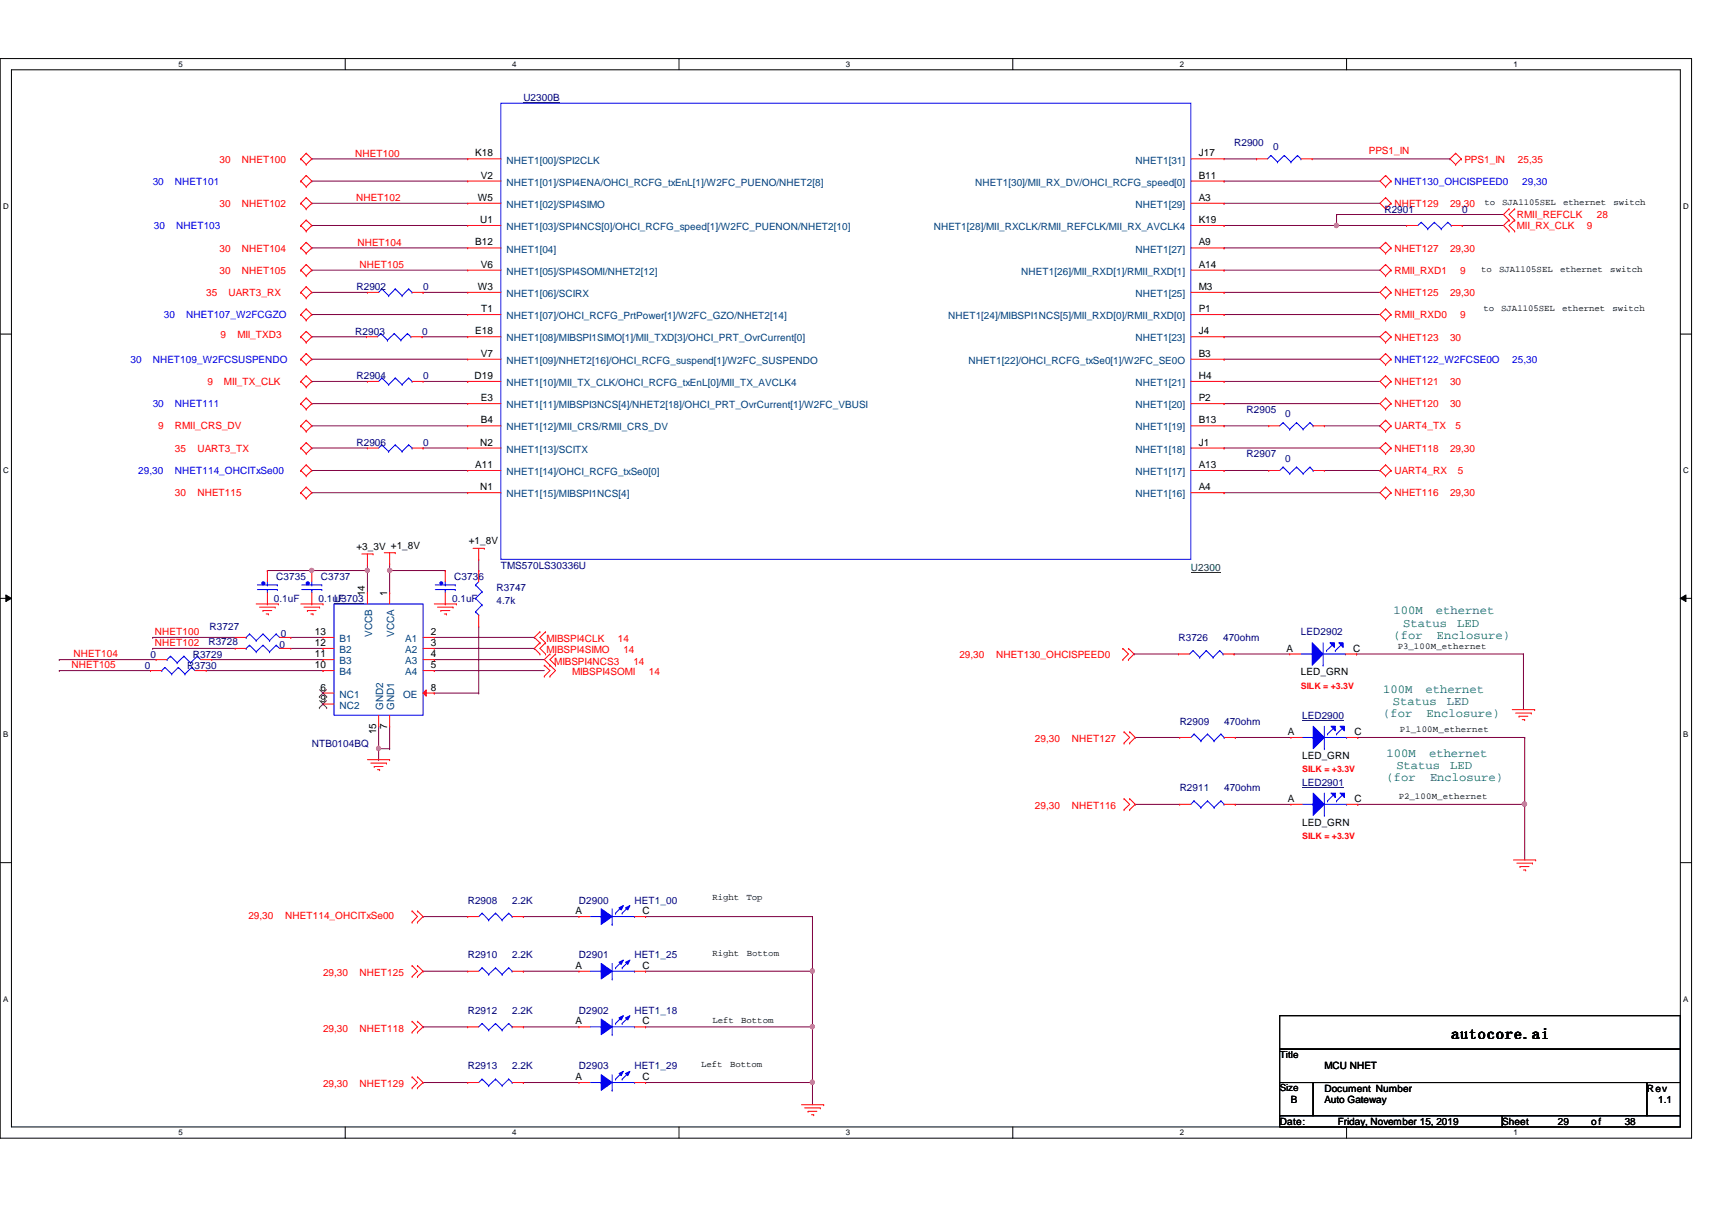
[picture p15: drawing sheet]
<svg xmlns="http://www.w3.org/2000/svg" width="297mm" height="210mm" viewBox="0 0 297 210" stroke-linecap="round" stroke-linejoin="round" font-family="sans-serif">
<defs><g id="words">
<text font-size="2.7" x="251.9" y="180.2">autocore.ai</text>
<g font-size="2.1" fill="#008040">
<text x="241.8" y="106.6">100M</text>
<text x="249.1" y="106.6">ethernet</text>
<text x="241.8" y="110.8">(for</text>
<text x="243.5" y="108.7">Status</text>
<text x="249.3" y="110.8">Enclosure)</text>
<text x="252.8" y="108.7">LED</text>
<text x="240" y="120.1">100M</text>
<text x="240" y="124.4">(for</text>
<text x="241.7" y="122.3">Status</text>
<text x="247.4" y="120.1">ethernet</text>
<text x="247.5" y="124.4">Enclosure)</text>
<text x="251" y="122.3">LED</text>
<text x="240.6" y="131.3">100M</text>
<text x="247.9" y="131.3">ethernet</text>
<text x="240.6" y="135.6">(for</text>
<text x="242.3" y="133.4">Status</text>
<text x="248.1" y="135.6">Enclosure)</text>
<text x="251.6" y="133.4">LED</text>
</g>
<g font-size="1.7" fill="#000080">
<text x="90.8" y="17.6">U2300B</text>
<text x="214.1" y="25.3">R2900</text>
<text x="220.9" y="26.1">0</text>
<text x="240.2" y="36.9">R2901</text>
<text x="253.7" y="36.9">0</text>
<text x="61.8" y="50.4">R2902</text>
<text x="73.4" y="50.4">0</text>
<text x="61.6" y="58.1">R2903</text>
<text x="73.2" y="58.1">0</text>
<text x="61.8" y="65.8">R2904</text>
<text x="73.4" y="65.8">0</text>
<text x="216.3" y="71.6">R2905</text>
<text x="61.8" y="77.4">R2906</text>
<text x="73.4" y="77.4">0</text>
<text x="223" y="72.4">0</text>
<text x="216.3" y="79.3">R2907</text>
<text x="223" y="80.1">0</text>
<text x="47.9" y="100.6">C3735</text>
<text x="55.7" y="100.6">C3737</text>
<text x="78.8" y="100.6">C3736</text>
<text x="86.9" y="98.6">TMS570LS30336U</text>
<text x="47.5" y="104.4">0.1uF</text>
<text x="55.3" y="104.4">0.1uF</text>
<text x="58" y="104.4">U3703</text>
<text x="78.4" y="104.4">0.1uF</text>
<text x="86.1" y="102.5">R3747</text>
<text x="86.1" y="104.8">4.7k</text>
<text x="36.1" y="112">R3728</text>
<text x="36.4" y="109.3">R3727</text>
<text x="48.5" y="112.4">0</text>
<text x="48.7" y="110.4">0</text>
<text x="204.5" y="111.2">R3726</text>
<text x="212.2" y="111.2">470ohm</text>
<text x="225.7" y="110.2">LED2902</text>
<text x="25.1" y="116">0</text>
<text x="26.1" y="114.1">0</text>
<text x="32.5" y="116">R3730</text>
<text x="33.4" y="114.1">R3729</text>
<text x="204.7" y="125.7">R2909</text>
<text x="212.4" y="125.7">470ohm</text>
<text x="225.9" y="124.7">LED2900</text>
<text x="54.1" y="129.5">NTB0104BQ</text>
<text x="204.7" y="137.2">R2911</text>
<text x="212.4" y="137.2">470ohm</text>
<text x="225.9" y="136.3">LED2901</text>
<text x="81.1" y="156.8">R2908</text>
<text x="88.9" y="156.8">2.2K</text>
<text x="100.5" y="156.8">D2900</text>
<text x="110.1" y="156.8">HET1_00</text>
<text x="81.1" y="166.2">R2910</text>
<text x="88.9" y="166.2">2.2K</text>
<text x="100.5" y="166.2">D2901</text>
<text x="110.1" y="166.2">HET1_25</text>
<text x="81.1" y="175.9">R2912</text>
<text x="88.9" y="175.9">2.2K</text>
<text x="100.5" y="175.9">D2902</text>
<text x="110.1" y="175.9">HET1_18</text>
<text x="81.1" y="185.5">R2913</text>
<text x="88.9" y="185.5">2.2K</text>
<text x="100.5" y="185.5">D2903</text>
<text x="110.1" y="185.5">HET1_29</text>
</g>
<g font-size="1.7" fill="#f00">
<text x="38.1" y="28.2">30</text>
<text x="41.9" y="28.2">NHET100</text>
<text x="61.6" y="27.2">NHET100</text>
<text x="237.5" y="26.8">PPS1_IN</text>
<text x="254.1" y="28.2">PPS1_IN</text>
<text x="263.4" y="28.2">25,35</text>
<text x="38.1" y="35.9">30</text>
<text x="41.9" y="35.9">NHET102</text>
<text x="61.8" y="34.9">NHET102</text>
<text x="241.9" y="35.9">NHET129</text>
<text x="251.6" y="35.9">29,30</text>
<text x="263.2" y="37.8">RMII_REFCLK</text>
<text x="263.2" y="39.8">MII_RX_CLK</text>
<text x="275.3" y="39.8">9</text>
<text x="277.1" y="37.8">28</text>
<text x="38.1" y="43.6">30</text>
<text x="38.1" y="47.5">30</text>
<text x="41.9" y="43.6">NHET104</text>
<text x="41.9" y="47.5">NHET105</text>
<text x="62" y="42.6">NHET104</text>
<text x="62.4" y="46.5">NHET105</text>
<text x="241.9" y="43.6">NHET127</text>
<text x="241.9" y="47.5">RMII_RXD1</text>
<text x="251.6" y="43.6">29,30</text>
<text x="253.3" y="47.5">9</text>
<text x="35.8" y="51.4">35</text>
<text x="39.6" y="51.4">UART3_RX</text>
<text x="241.9" y="51.4">NHET125</text>
<text x="251.6" y="51.4">29,30</text>
<text x="38.3" y="58.7">9</text>
<text x="41.2" y="58.7">MII_TXD3</text>
<text x="241.9" y="55.2">RMII_RXD0</text>
<text x="241.9" y="59.1">NHET123</text>
<text x="251.6" y="59.1">30</text>
<text x="253.3" y="55.2">9</text>
<text x="36" y="66.8">9</text>
<text x="38.9" y="66.8">MII_TX_CLK</text>
<text x="241.9" y="66.8">NHET121</text>
<text x="241.9" y="70.7">NHET120</text>
<text x="251.6" y="66.8">30</text>
<text x="251.6" y="70.7">30</text>
<text x="27.5" y="74.5">9</text>
<text x="30.3" y="74.5">RMII_CRS_DV</text>
<text x="241.9" y="74.5">UART4_TX</text>
<text x="252.6" y="74.5">5</text>
<text x="30.3" y="78.4">35</text>
<text x="34.2" y="78.4">UART3_TX</text>
<text x="241.9" y="78.4">NHET118</text>
<text x="241.9" y="82.3">UART4_RX</text>
<text x="251.6" y="78.4">29,30</text>
<text x="252.9" y="82.3">5</text>
<text x="30.3" y="86.1">30</text>
<text x="34.2" y="86.1">NHET115</text>
<text x="241.9" y="86.1">NHET116</text>
<text x="251.6" y="86.1">29,30</text>
<text x="26.9" y="110.2">NHET100</text>
<text x="26.9" y="112.1">NHET102</text>
<text x="94.8" y="111.4">MIBSPI4CLK</text>
<text x="94.8" y="113.3">MIBSPI4SIMO</text>
<text x="107.2" y="111.4">14</text>
<text x="108.2" y="113.3">14</text>
<text x="12.4" y="116">NHET105</text>
<text x="12.8" y="114">NHET104</text>
<text x="96.2" y="115.3">MIBSPI4NCS3</text>
<text x="99.3" y="117.2">MIBSPI4SOMI</text>
<text x="109.9" y="115.3">14</text>
<text x="112.6" y="117.2">14</text>
<text x="166.5" y="114.1">29,30</text>
<text x="172.8" y="114.1">NHET130_OHCISPEED0</text>
<text x="179.6" y="128.8">29,30</text>
<text x="186" y="128.8">NHET127</text>
<text x="179.6" y="140.3">29,30</text>
<text x="186" y="140.3">NHET116</text>
<text x="43.1" y="159.5">29,30</text>
<text x="49.5" y="159.5">NHET114_OHCITxSe00</text>
<text x="56" y="169.3">29,30</text>
<text x="62.4" y="169.3">NHET125</text>
<text x="56" y="178.9">29,30</text>
<text x="62.4" y="178.9">NHET118</text>
<text x="56" y="188.6">29,30</text>
<text x="62.4" y="188.6">NHET129</text>
</g>
<g font-size="1.7">
<text x="82.5" y="27.1">K18</text>
<text x="208" y="27.1">J17</text>
<text x="82.9" y="34.8">W5</text>
<text x="83.4" y="31">V2</text>
<text x="208" y="34.8">A3</text>
<text x="208" y="31">B11</text>
<text x="83.3" y="38.7">U1</text>
<text x="208" y="38.7">K19</text>
<text x="82.5" y="42.6">B12</text>
<text x="83.4" y="46.4">V6</text>
<text x="208" y="46.4">A14</text>
<text x="208" y="42.6">A9</text>
<text x="82.9" y="50.3">W3</text>
<text x="208" y="50.3">M3</text>
<text x="82.5" y="58">E18</text>
<text x="83.5" y="54.1">T1</text>
<text x="208" y="58">J4</text>
<text x="208" y="54.1">P1</text>
<text x="82.3" y="65.7">D19</text>
<text x="83.4" y="61.9">V7</text>
<text x="208" y="65.7">H4</text>
<text x="208" y="61.9">B3</text>
<text x="83.4" y="69.6">E3</text>
<text x="208" y="69.6">P2</text>
<text x="83.3" y="77.3">N2</text>
<text x="83.4" y="73.4">B4</text>
<text x="208" y="77.3">J1</text>
<text x="208" y="73.4">B13</text>
<text x="82.5" y="81.2">A11</text>
<text x="208" y="81.2">A13</text>
<text x="83.3" y="85">N1</text>
<text x="208" y="85">A4</text>
<text x="61.8" y="95.4">+3_3V +1_8V</text>
<text x="81.3" y="94.4">+1_8V</text>
<text x="63.3" y="103.4" transform="rotate(-90 63.3 103.4)">14</text>
<text x="67.2" y="103.4" transform="rotate(-90 67.2 103.4)">1</text>
<text x="54.6" y="112.1">12</text>
<text x="54.6" y="110.2">13</text>
<text x="74.8" y="110.2">2</text>
<text x="74.8" y="112.1">3</text>
<text x="223.2" y="113">A</text>
<text x="234.8" y="113">C</text>
<text x="54.6" y="114">11</text>
<text x="54.6" y="115.9">10</text>
<text x="55.6" y="119.8">6</text>
<text x="74.8" y="119.8">8</text>
<text x="74.8" y="114">4</text>
<text x="74.8" y="115.9">5</text>
<text x="225.7" y="117.2">LED_GRN</text>
<text x="55.6" y="121.7">9</text>
<text x="65.3" y="127.4" transform="rotate(-90 65.3 127.4)">15</text>
<text x="67.2" y="126.4" transform="rotate(-90 67.2 126.4)">7</text>
<text x="223.4" y="127.5">A</text>
<text x="225.9" y="131.7">LED_GRN</text>
<text x="235" y="127.5">C</text>
<text x="223.4" y="139.1">A</text>
<text x="225.9" y="143.3">LED_GRN</text>
<text x="235" y="139.1">C</text>
<text x="99.9" y="158.6">A</text>
<text x="111.5" y="158.6">C</text>
<text x="99.9" y="168.1">A</text>
<text x="111.5" y="168.1">C</text>
<text x="99.9" y="177.7">A</text>
<text x="111.5" y="177.7">C</text>
<text x="222" y="183.5">Title</text>
<text x="229.8" y="185.5">MCU NHET</text>
<text x="99.9" y="187.4">A</text>
<text x="111.5" y="187.4">C</text>
<text x="222" y="189.3">Size</text>
<text x="224" y="191.3">B</text>
<text x="229.8" y="189.4">Document Number</text>
<text x="229.8" y="191.3">Auto Gateway</text>
<text x="285.7" y="189.4">Rev</text>
<text x="287.7" y="191.3">1.1</text>
<text x="222" y="195.2">Date:</text>
<text x="232.1" y="195.2">Friday, November 15, 2019</text>
<text x="260.6" y="195.2">Sheet</text>
<text x="270.3" y="195.2">29</text>
<text x="276.1" y="195.2">of</text>
<text x="281.9" y="195.2">38</text>
</g>
<g font-size="1.7" fill="#004080">
<text x="87.9" y="28.4">NHET1[00]/SPI2CLK</text>
<text x="197" y="28.4">NHET1[31]</text>
<text x="87.9" y="32.2">NHET1[01]/SPI4ENA/OHCI_RCFG_txEnL[1]/W2FC_PUENO/NHET2[8]</text>
<text x="169.2" y="32.2">NHET1[30]/MII_RX_DV/OHCI_RCFG_speed[0]</text>
<text x="87.9" y="36.1">NHET1[02]/SPI4SIMO</text>
<text x="87.9" y="39.9">NHET1[03]/SPI4NCS[0]/OHCI_RCFG_speed[1]/W2FC_PUENON/NHET2[10]</text>
<text x="162" y="39.9">NHET1[28]/MII_RXCLK/RMII_REFCLK/MII_RX_AVCLK4</text>
<text x="197" y="36.1">NHET1[29]</text>
<text x="87.9" y="43.8">NHET1[04]</text>
<text x="87.9" y="47.7">NHET1[05]/SPI4SOMI/NHET2[12]</text>
<text x="177.2" y="47.7">NHET1[26]/MII_RXD[1]/RMII_RXD[1]</text>
<text x="197" y="43.8">NHET1[27]</text>
<text x="87.9" y="51.5">NHET1[06]/SCIRX</text>
<text x="197" y="51.5">NHET1[25]</text>
<text x="87.9" y="55.4">NHET1[07]/OHCI_RCFG_PrtPower[1]/W2FC_GZO/NHET2[14]</text>
<text x="87.9" y="59.2">NHET1[08]/MIBSPI1SIMO[1]/MII_TXD[3]/OHCI_PRT_OvrCurrent[0]</text>
<text x="164.5" y="55.4">NHET1[24]/MIBSPI1NCS[5]/MII_RXD[0]/RMII_RXD[0]</text>
<text x="197" y="59.2">NHET1[23]</text>
<text x="87.9" y="63.1">NHET1[09]/NHET2[16]/OHCI_RCFG_suspend[1]/W2FC_SUSPENDO</text>
<text x="168.1" y="63.1">NHET1[22]/OHCI_RCFG_txSe0[1]/W2FC_SE0O</text>
<text x="87.9" y="67">NHET1[10]/MII_TX_CLK/OHCI_RCFG_txEnL[0]/MII_TX_AVCLK4</text>
<text x="87.9" y="70.8">NHET1[11]/MIBSPI3NCS[4]/NHET2[18]/OHCI_PRT_OvrCurrent[1]/W2FC_VBUSI</text>
<text x="197" y="70.8">NHET1[20]</text>
<text x="197" y="67">NHET1[21]</text>
<text x="87.9" y="74.7">NHET1[12]/MII_CRS/RMII_CRS_DV</text>
<text x="197" y="74.7">NHET1[19]</text>
<text x="87.9" y="78.5">NHET1[13]/SCITX</text>
<text x="87.9" y="82.4">NHET1[14]/OHCI_RCFG_txSe0[0]</text>
<text x="197" y="82.4">NHET1[17]</text>
<text x="197" y="78.5">NHET1[18]</text>
<text x="87.9" y="86.3">NHET1[15]/MIBSPI1NCS[4]</text>
<text x="197" y="86.3">NHET1[16]</text>
<text x="58.9" y="113.3">B2</text>
<text x="58.9" y="111.4">B1</text>
<text x="64.6" y="110.5" transform="rotate(-90 64.6 110.5)">VCCB</text>
<text x="68.4" y="110.5" transform="rotate(-90 68.4 110.5)">VCCA</text>
<text x="70.3" y="111.4">A1</text>
<text x="70.3" y="113.3">A2</text>
<text x="58.9" y="115.2">B3</text>
<text x="58.9" y="117.1">B4</text>
<text x="70.3" y="115.2">A3</text>
<text x="70.3" y="117.1">A4</text>
<text x="58.9" y="122.9">NC2</text>
<text x="58.9" y="121">NC1</text>
<text x="66.5" y="123.1" transform="rotate(-90 66.5 123.1)">GND2</text>
<text x="68.4" y="123.1" transform="rotate(-90 68.4 123.1)">GND1</text>
<text x="69.9" y="121">OE</text>
</g>
<g font-size="1.7" fill="#00f">
<text x="26.5" y="32">30</text>
<text x="30.3" y="32">NHET101</text>
<text x="241.9" y="32">NHET130_OHCISPEED0</text>
<text x="264.1" y="32">29,30</text>
<text x="26.7" y="39.8">30</text>
<text x="30.6" y="39.8">NHET103</text>
<text x="28.4" y="55.2">30</text>
<text x="32.3" y="55.2">NHET107_W2FCGZO</text>
<text x="22.6" y="62.9">30</text>
<text x="26.5" y="62.9">NHET109_W2FCSUSPENDO</text>
<text x="241.9" y="62.9">NHET122_W2FCSE0O</text>
<text x="262.4" y="62.9">25,30</text>
<text x="26.5" y="70.7">30</text>
<text x="30.3" y="70.7">NHET111</text>
<text x="24" y="82.3">29,30</text>
<text x="30.3" y="82.3">NHET114_OHCITxSe00</text>
</g>
<text font-size="1.7" fill="#004040" x="206.6" y="99.1">U2300</text>
<g font-size="1.6">
<text x="257.6" y="35.5">to</text>
<text x="260.6" y="35.5">SJA1105SEL</text>
<text x="271.2" y="35.5">ethernet</text>
<text x="279.9" y="35.5">switch</text>
<text x="257" y="47.1">to</text>
<text x="260.1" y="47.1">SJA1105SEL</text>
<text x="270.7" y="47.1">ethernet</text>
<text x="279.4" y="47.1">switch</text>
<text x="257.4" y="53.9">to</text>
<text x="260.5" y="53.9">SJA1105SEL</text>
<text x="271.1" y="53.9">ethernet</text>
<text x="279.8" y="53.9">switch</text>
<text x="242.5" y="112.6">P3_100M_ethernet</text>
<text x="242.9" y="127">P1_100M_ethernet</text>
<text x="242.7" y="138.6">P2_100M_ethernet</text>
<text x="123.6" y="156.2">Right</text>
<text x="129.5" y="156.2">Top</text>
<text x="123.6" y="165.8">Right</text>
<text x="129.6" y="165.8">Bottom</text>
<text x="123.6" y="177.4">Left</text>
<text x="128.6" y="177.4">Bottom</text>
<text x="121.7" y="185.1">Left</text>
<text x="126.7" y="185.1">Bottom</text>
</g>
<g font-size="1.5" fill="#f00">
<text x="225.7" y="119.5">SILK = +3.3V</text>
<text x="225.9" y="134">SILK = +3.3V</text>
<text x="225.9" y="145.6">SILK = +3.3V</text>
</g>
<g font-size="1.4">
<text x="30.9" y="11.6">5</text>
<text x="88.9" y="11.6">4</text>
<text x="146.8" y="11.6">3</text>
<text x="204.7" y="11.6">2</text>
<text x="262.6" y="11.6">1</text>
<text x=".5" y="36.2">D</text>
<text x="292.1" y="36.2">D</text>
<text x=".5" y="82.1">C</text>
<text x="292.1" y="82.1">C</text>
<text x=".5" y="127.9">B</text>
<text x="292.1" y="127.9">B</text>
<text x=".5" y="173.8">A</text>
<text x="292.1" y="173.8">A</text>
<text x="30.9" y="196.9">5</text>
<text x="88.9" y="196.9">4</text>
<text x="146.8" y="196.9">3</text>
<text x="204.7" y="196.9">2</text>
<text x="262.6" y="196.9">1</text>
</g>
</g></defs>
<path d="M0 10.2h293.5v187.2h-293.5zM2 12.1h289.5v183.4h-289.5z" fill="none" stroke="#000" stroke-width=".17"/>
<g fill="#fff">
<path d="M30.9 10.4h.8v1.5h-.8z"/>
<path d="M30.9 195.7h.8v1.5h-.8z"/>
</g>
<path d="M59.9 10.2v1.9M59.9 195.5v1.9" fill="none" stroke="#000" stroke-width=".17"/>
<g fill="#fff">
<path d="M88.9 10.4h.7v1.5h-.7z"/>
<path d="M88.9 195.7h.7v1.5h-.7z"/>
</g>
<path d="M117.8 10.2v1.9M117.8 195.5v1.9" fill="none" stroke="#000" stroke-width=".17"/>
<g fill="#fff">
<path d="M146.8 10.4h.7v1.5h-.7z"/>
<path d="M146.8 195.7h.7v1.5h-.7z"/>
</g>
<path d="M175.7 10.2v1.9M175.7 195.5v1.9" fill="none" stroke="#000" stroke-width=".17"/>
<g fill="#fff">
<path d="M204.7 10.4h.7v1.5h-.7z"/>
<path d="M204.7 195.7h.7v1.5h-.7z"/>
</g>
<path d="M233.6 10.2v1.9M233.6 195.5v1.9" fill="none" stroke="#000" stroke-width=".17"/>
<g fill="#fff">
<path d="M262.6 10.4h.8v1.5h-.8z"/>
<path d="M262.6 195.7h.8v1.5h-.8z"/>
<path d="M.5 35h1v1.5h-1z"/>
<path d="M292.1 35h.9v1.5h-.9z"/>
<path d="M.5 80.9h1v1.5h-1z"/>
<path d="M292.1 80.9h.9v1.5h-.9z"/>
</g>
<path d="M0 58h2M291.5 58h2" fill="none" stroke="#000" stroke-width=".17"/>
<g fill="#fff">
<path d="M.5 126.7h.9v1.5h-.9z"/>
<path d="M292.1 126.7h.8v1.5h-.8z"/>
</g>
<path d="M0 103.8h2M1 103.2l1 .6-1 .6zM291.5 103.8l1-.6v1.2zM291.5 103.8h2" fill="none" stroke="#000" stroke-width=".17"/>
<path d="M1 103.2l1 .6-1 .6zM291.5 103.8l1-.6v1.2z" fill="#000"/>
<g fill="#fff">
<path d="M.5 172.6h.9v1.5h-.9z"/>
<path d="M292.1 172.6h.8v1.5h-.8z"/>
</g>
<path d="M0 149.6h2M291.5 149.6h2" fill="none" stroke="#000" stroke-width=".17"/>
<g fill="none" stroke="#800040" stroke-width=".17">
<path d="M54.1 27.6h.1M54.1 31.4h.1M54.1 35.3h.1M54.1 39.1h.1M54.1 31.4h27M54.1 35.3h27M54.1 27.6h27M54.1 39.1h27M212.4 31.4h.1M212.4 35.3h.1M212.4 39.1h.1M212.4 31.4h27"/>
<path d="M212.4 35.3h27M212.4 39.1h31.6M231.9 37.2h.1M231.9 39.1h.1M231.9 37.2v1.9M231.9 37.2h29M253.7 39.1h.1M253.7 39.1h7.2M54.1 43h.1M54.1 46.9h.1M54.1 54.6h.1M54.1 43h27"/>
<path d="M54.1 46.9h27M54.1 54.6h27M212.4 43h.1M212.4 46.9h.1M212.4 50.7h.1M212.4 54.6h.1M212.4 58.4h.1M212.4 43h27M212.4 46.9h27M212.4 50.7h27M212.4 54.6h27M212.4 58.4h27"/>
<path d="M54.1 62.3h.1M54.1 70h.1M54.1 73.9h.1M54.1 62.3h27M54.1 70h27M54.1 73.9h27M212.4 62.3h.1M212.4 66.2h.1M212.4 70h.1M212.4 77.7h.1M212.4 62.3h27M212.4 66.2h27"/>
<path d="M212.4 70h27M212.4 77.7h27M54.1 81.6h.1M54.1 85.5h.1M54.1 85.5h27M54.1 81.6h27M212.4 85.5h.1M212.4 85.5h27"/>
</g>
<circle cx="231.9" cy="39.1" r=".38" fill="#f0f"/>
<circle cx="231.9" cy="39.1" r=".38" fill="none" stroke="#f0f" stroke-width=".17"/>
<path d="M112 159h.1M112 159h29M112 178.1h.1M112 168.5h.1M112 178.1h29M112 168.5h29M141 178.1h.1M141 168.5h.1M141 168.5v19.3h-29M112 187.8h.1" fill="none" stroke="#800040" stroke-width=".17"/>
<circle cx="140.9" cy="178.1" r=".38" fill="#f0f"/>
<circle cx="140.9" cy="178.1" r=".38" fill="none" stroke="#f0f" stroke-width=".17"/>
<circle cx="140.9" cy="168.4" r=".38" fill="#f0f"/>
<circle cx="140.9" cy="168.4" r=".38" fill="none" stroke="#f0f" stroke-width=".17"/>
<path d="M73.4 159h.1M73.4 159h7.7M141 159h.1M141 159v9.5M73.4 178.1h.1M73.4 168.5h.1M73.4 178.1h7.7M73.4 168.5h7.7M73.4 187.8h.1M73.4 187.8h7.7M141 187.8h.1M141 187.8v3.8" fill="none" stroke="#800040" stroke-width=".17"/>
<circle cx="140.9" cy="187.7" r=".38" fill="#f0f"/>
<circle cx="140.9" cy="187.7" r=".38" fill="none" stroke="#f0f" stroke-width=".17"/>
<g fill="none" stroke="#800040" stroke-width=".17">
<path d="M197 127.9h.1M197 127.9h7.7M214.3 127.9h.1M214.3 127.9h9.7M235.6 127.9h.1M235.6 139.5h.1M235.6 127.9h28.9M264.5 127.9h.1M264.5 127.9v11.6h-28.9M90.8 159h.1M90.8 159h9.7M90.8 178.1h.1"/>
<path d="M90.8 168.5h.1M90.8 178.1h9.7M90.8 168.5h9.7M90.8 187.8h.1M90.8 187.8h9.7"/>
</g>
<circle cx="264.5" cy="139.5" r=".38" fill="#f0f"/>
<circle cx="264.5" cy="139.5" r=".38" fill="none" stroke="#f0f" stroke-width=".17"/>
<g fill="none" stroke="#800040" stroke-width=".17">
<path d="M212.4 27.6h5.6M218 27.6h.1M227.7 27.6h23.9M251.6 27.6h.1M54.1 58.4h.1M54.1 50.7h.1M54.1 58.4h9.5M54.1 50.7h9.7M73.2 58.4h.1M73.2 58.4h7.9M73.4 50.7h.1M73.4 50.7h7.7"/>
<path d="M54.1 66.2h.1M54.1 77.7h.1M54.1 66.2h9.7M54.1 77.7h9.7M73.4 77.7h.1M73.4 66.2h7.7M73.4 77.7h7.7M81.1 66.2h.1M212.4 73.9h.1M212.4 73.9h7.7M229.8 73.9h9.6M239.4 73.9h.1"/>
<path d="M63.8 99h.1M63.8 98v1M67.6 99h.1M67.6 97.8v1.2M67.6 99h9.7M83.1 99h.1M83.1 97v2M212.4 81.6h.1M212.4 81.6h7.7M229.8 81.6h9.6M239.4 81.6h.1M10.3 116.3h.1"/>
<path d="M10.3 114.4h.1M10.3 114.4h16.8M10.3 116.3h15.8M26.5 110.6h.1M26.5 112.5h.1M26.5 110.6h14.3M26.5 112.5h14.3M35.8 116.3h20.2M36.7 114.4h19.3M50.5 110.6h.1M50.5 110.6h5.5M50.5 112.5h5.5"/>
<path d="M56 114.4h.1M56 116.3h.1M56 112.5h.1M75.3 114.4h.1M75.3 116.3h.1M75.3 110.6h17.4M75.3 112.5h17.4M75.3 114.4h19.1M75.3 116.3h19.1M83.1 108.6v11.6M92.7 110.6h.1M92.7 112.5h.1"/>
<path d="M196.8 113.5h.1M196.8 113.5h7.7M214.1 113.5h.1M214.1 113.5h9.7M235.4 113.5h.1M235.4 113.5h28.9M264.3 113.5h.1M264.3 113.5v9.6M75.3 120.2h.1M75.3 120.2h7.8M83.1 120.2h.1M197 139.5h.1"/>
<path d="M197 139.5h7.7M214.3 139.5h.1M214.3 139.5h9.7M264.5 139.5h.1M264.5 139.5v9.7"/>
</g>
<circle cx="67.6" cy="98.9" r=".37" fill="#f0f"/>
<circle cx="67.6" cy="98.9" r=".37" fill="none" stroke="#f0f" stroke-width=".17"/>
<path d="M54.1 99h9.7M63.8 99h.1M63.8 99v3.8M67.6 99v3.8M63.8 102.8h.1M67.6 102.8h.1" fill="none" stroke="#800040" stroke-width=".17"/>
<circle cx="63.7" cy="98.9" r=".37" fill="#f0f"/>
<circle cx="63.7" cy="98.9" r=".37" fill="none" stroke="#f0f" stroke-width=".17"/>
<path d="M46.4 99h.1M46.4 99h7.7" fill="none" stroke="#800040" stroke-width=".17"/>
<circle cx="54.1" cy="98.9" r=".37" fill="#f0f"/>
<circle cx="54.1" cy="98.9" r=".37" fill="none" stroke="#f0f" stroke-width=".17"/>
<path d="M65.7 129.9h.1M65.7 126v3.9" fill="none" stroke="#800040" stroke-width=".17"/>
<circle cx="65.7" cy="129.8" r=".38" fill="#f0f"/>
<circle cx="65.7" cy="129.8" r=".38" fill="none" stroke="#f0f" stroke-width=".17"/>
<path d="M65.7 129.9h.1M65.7 131.8h.1M65.7 129.9h1.9M65.7 129.9v1.9M67.6 129.9h.1M67.6 126v3.9" fill="none" stroke="#800040" stroke-width=".17"/>
<g fill="none" stroke="#f00" stroke-width=".17">
<path d="M52.2 27.6h.1M52.2 31.4h.1M52.2 35.3h.1M52.2 39.1h.1M52.2 27.6l.9 .9M52.2 31.4l.9 1M52.2 35.3l.9 .9M52.2 39.1l.9 1M53.1 26.6h.1M53.1 28.5h.1M53.1 30.4h.1M53.1 32.4h.1"/>
<path d="M53.1 34.3h.1M53.1 36.2h.1M53.1 38.2h.1M53.1 26.6l1 1-1 .9M53.1 26.6l-.9 1M53.1 30.4l1 1-1 1M53.1 30.4l-.9 1M53.1 34.3l1 1-1 .9M53.1 34.3l-.9 1M53.1 38.2l1 .9-1 1M53.1 38.2l-.9 .9M240.4 30.4h.1"/>
<path d="M240.4 32.4h.1M240.4 34.3h.1M240.4 36.2h.1M240.4 30.4l-1 1 1 1M240.4 30.4l.9 1M240.4 34.3l-1 1 1 .9M240.4 34.3l.9 1M241.3 31.4h.1M241.3 35.3h.1M241.3 31.4l-.9 1M241.3 35.3l-.9 .9M252.6 26.6h.1"/>
<path d="M252.6 28.5h.1M252.6 26.6l-1 1 1 .9M252.6 26.6l.9 1M253.5 27.6h.1M253.5 27.6l-.9 .9M261.8 36.2h.1M261.8 38.2h.1M261.8 36.2l-.9 1 .9 1M261.8 38.2l-.9 .9 .9 1M262.8 38.2h.1M262.8 36.2h.1M262.8 36.2l-1 1 1 1"/>
<path d="M262.8 38.2l-1 .9 1 1M52.2 43h.1M52.2 46.9h.1M52.2 50.7h.1M52.2 54.6h.1M52.2 58.4h.1M52.2 43l.9 .9M52.2 46.9l.9 .9M52.2 50.7l.9 1M52.2 54.6l.9 .9M52.2 58.4l.9 1M53.1 40.1h.1"/>
<path d="M53.1 42h.1M53.1 43.9h.1M53.1 45.9h.1M53.1 47.8h.1M53.1 49.7h.1M53.1 51.7h.1M53.1 53.6h.1M53.1 55.5h.1M53.1 57.5h.1M53.1 59.4h.1M53.1 42l1 1-1 .9M53.1 42l-.9 1"/>
<path d="M53.1 45.9l1 1-1 .9M53.1 45.9l-.9 1M53.1 49.7l1 1-1 1M53.1 49.7l-.9 1M53.1 53.6l1 1-1 .9M53.1 53.6l-.9 1M53.1 57.5l1 .9-1 1M53.1 57.5l-.9 .9M240.4 42h.1M240.4 43.9h.1M240.4 45.9h.1M240.4 47.8h.1"/>
<path d="M240.4 49.7h.1M240.4 51.7h.1M240.4 53.6h.1M240.4 55.5h.1M240.4 57.5h.1M240.4 59.4h.1M240.4 42l-1 1 1 .9M240.4 42l.9 1M240.4 45.9l-1 1 1 .9M240.4 45.9l.9 1M240.4 49.7l-1 1 1 1M240.4 49.7l.9 1"/>
<path d="M240.4 53.6l-1 1 1 .9M240.4 53.6l.9 1M240.4 57.5l-1 .9 1 1M240.4 57.5l.9 .9M241.3 43h.1M241.3 46.9h.1M241.3 50.7h.1M241.3 54.6h.1M241.3 58.4h.1M241.3 43l-.9 .9M241.3 46.9l-.9 .9M241.3 50.7l-.9 1"/>
<path d="M241.3 54.6l-.9 .9M241.3 58.4l-.9 1M261.8 40.1h.1M262.8 40.1h.1M52.2 62.3h.1M52.2 66.2h.1M52.2 70h.1M52.2 73.9h.1M52.2 77.7h.1M52.2 62.3l.9 .9M52.2 66.2l.9 .9M52.2 70l.9 1"/>
<path d="M52.2 73.9l.9 .9M52.2 77.7l.9 1M53.1 61.3h.1M53.1 63.2h.1M53.1 65.2h.1M53.1 67.1h.1M53.1 69h.1M53.1 71h.1M53.1 72.9h.1M53.1 74.8h.1M53.1 76.8h.1M53.1 78.7h.1"/>
<path d="M53.1 61.3l1 1-1 .9M53.1 61.3l-.9 1M53.1 65.2l1 1-1 .9M53.1 65.2l-.9 1M53.1 69l1 1-1 1M53.1 69l-.9 1M53.1 72.9l1 1-1 .9M53.1 72.9l-.9 1M53.1 76.8l1 .9-1 1M53.1 76.8l-.9 .9M240.4 61.3h.1M240.4 63.2h.1"/>
<path d="M240.4 65.2h.1M240.4 67.1h.1M240.4 69h.1M240.4 71h.1M240.4 72.9h.1M240.4 74.8h.1M240.4 76.8h.1M240.4 78.7h.1M240.4 61.3l-1 1 1 .9M240.4 61.3l.9 1M240.4 65.2l-1 1 1 .9M240.4 65.2l.9 1"/>
<path d="M240.4 69l-1 1 1 1M240.4 69l.9 1M240.4 72.9l-1 1 1 .9M240.4 72.9l.9 1M240.4 76.8l-1 .9 1 1M240.4 76.8l.9 .9M241.3 62.3h.1M241.3 66.2h.1M241.3 70h.1M241.3 73.9h.1M241.3 77.7h.1M241.3 62.3l-.9 .9"/>
<path d="M241.3 66.2l-.9 .9M241.3 70l-.9 1M241.3 73.9l-.9 .9M241.3 77.7l-.9 1M52.2 81.6h.1M52.2 85.5h.1M52.2 81.6l.9 .9M52.2 85.5l.9 .9M53.1 80.6h.1M53.1 82.5h.1M53.1 84.5h.1M53.1 86.4h.1"/>
<path d="M53.1 80.6l1 1-1 .9M53.1 80.6l-.9 1M53.1 84.5l1 1-1 .9M53.1 84.5l-.9 1M62.8 96.1h1.9M63.8 98h.1M63.8 96.1v1.9M64.7 96.1h.1M66.7 95.9h1.9M67.6 97.8h.1M67.6 95.9v1.9M68.6 95.9h.1"/>
<path d="M82.1 95.1h1.9M83.1 97h.1M83.1 95.1v1.9M84 95.1h.1M240.4 80.6h.1M240.4 82.5h.1M240.4 84.5h.1M240.4 86.4h.1M240.4 80.6l-1 1 1 .9M240.4 80.6l.9 1M240.4 84.5l-1 1 1 .9M240.4 84.5l.9 1"/>
<path d="M241.3 81.6h.1M241.3 85.5h.1M241.3 81.6l-.9 .9M241.3 85.5l-.9 .9M44.4 104.8h3.9M45 105.3h2.7M45.6 105.9h.1M45.6 105.9h1.6M46.2 106.5h.4M46.6 106.5h.1M47.7 105.3h.1M48.3 104.8h.1"/>
<path d="M52.2 104.8h3.8M52.7 105.3h2.8M53.3 105.9h.1M53.3 105.9h1.6M53.9 106.5h.4M54.3 106.5h.1M55.5 105.3h.1M56 104.8h.1M75.3 104.8h3.9M75.9 105.3h2.7M76.5 105.9h.1M76.5 105.9h1.6"/>
<path d="M77.1 106.5h.4M77.5 106.5h.1M78.6 105.3h.1M79.2 104.8h.1M93.7 109.6h.1M93.7 111.5h.1M93.7 113.5h.1M93.7 109.6l-1 1 1 .9M93.7 111.5l-1 1 1 1M94.4 115.4h.1M94.4 117.3h.1M94.4 115.4l1 .9-1 1"/>
<path d="M94.7 109.6h.1M94.7 111.5h.1M94.7 113.5h.1M94.7 109.6l-1 1 1 .9M94.7 111.5l-1 1 1 1M95.4 113.5h.1M95.4 115.4h.1M95.4 117.3h.1M95.4 113.5l-1 .9 1 1M95.4 115.4l1 .9-1 1M96.4 113.5h.1M96.4 115.4h.1"/>
<path d="M96.4 113.5l-1 .9 1 1M194.8 112.5h.1M194.8 114.4h.1M194.8 112.5l1 1-1 .9M195.8 112.5h.1M195.8 114.4h.1M195.8 112.5l1 1-1 .9M63.8 131.8h3.8M64.3 132.4h2.8M64.9 133h.1M64.9 133h1.6M65.5 133.5h.4"/>
<path d="M65.9 133.5h.1M67.1 132.4h.1M67.6 131.8h.1M195 127h.1M195 128.9h.1M195 138.6h.1M195 127l1 .9-1 1M195 138.6l1 .9-1 1M196 127h.1M196 128.9h.1M196 138.6h.1M196 127l1 .9-1 1"/>
<path d="M196 138.6l1 .9-1 1M262.4 123.1h3.9M263 123.7h2.7M263.6 124.2h.1M263.6 124.2h1.5M264.1 124.8h.4M264.5 124.8h.1M265.7 123.7h.1M266.3 123.1h.1M71.5 158h.1M71.5 160h.1M71.5 158l.9 1-.9 1"/>
<path d="M72.4 158h.1M72.4 160h.1M72.4 158l1 1-1 1M195 140.5h.1M196 140.5h.1M262.6 149.2h3.8M263.2 149.7h2.7M263.7 150.3h.1M263.7 150.3h1.6M264.3 150.9h.4M264.7 150.9h.1M265.9 149.7h.1"/>
<path d="M266.4 149.2h.1M71.5 177.2h.1M71.5 179.1h.1M71.5 167.5h.1M71.5 169.4h.1M71.5 177.2l.9 .9-.9 1M71.5 167.5l.9 1-.9 .9M72.4 177.2h.1M72.4 179.1h.1M72.4 167.5h.1M72.4 169.4h.1M72.4 177.2l1 .9-1 1"/>
<path d="M72.4 167.5l1 1-1 .9M71.5 186.8h.1M71.5 188.7h.1M71.5 186.8l.9 1-.9 .9M72.4 186.8h.1M72.4 188.7h.1M72.4 186.8l1 1-1 .9M139.1 191.6h3.8M139.6 192.2h2.7M140.2 192.8h.1M140.2 192.8h1.5M140.8 193.4h.4"/>
<path d="M141.2 193.4h.1M142.3 192.2h.1M142.9 191.6h.1"/>
</g>
<path d="M222 176.2h69.5v5.8h-69.5zM222 182h69.5v5.8h-69.5zM222 187.8h5.8v5.7h-5.8zM222 193.5h38.6v2h-38.6zM227.8 187.8h57.9v5.7h-57.9zM260.6 193.5h30.9v2h-30.9zM285.7 187.8h5.8v5.7h-5.8z" fill="none" stroke="#000" stroke-width=".17"/>
<path d="M75.5 102.3h3.5M75.5 101.5h3.5M77.3 102.3h.1M77.3 102.3v.5M79 102.3h.1M79 101.5h.1" fill="none" stroke="#00f" stroke-width=".17"/>
<circle cx="76.6" cy="101.2" r=".26" fill="#00f"/>
<g fill="none" stroke="#00f" stroke-width=".17">
<path d="M86.9 17.9h119.7v79.1h-119.7zM29 114.4h.1M29.6 113.8h.1M29.6 113.8l1.1 1.2M29.6 113.8l-.6 .6M30.7 115h.1M31.9 113.8h.1M31.9 113.8l1.2 1.2M31.9 113.8l-1.2 1.2M33.1 115h.1M34.2 113.8h.1M34.2 113.8l.6 .6"/>
<path d="M34.2 113.8l-1.1 1.2M77.3 101.5h.1M77.3 100.9v.6"/>
<circle cx="76.6" cy="101.2" r=".26"/>
</g>
<g fill="none" stroke="#f00" stroke-width=".17">
<path d="M81.1 27.6h.1M81.1 31.4h.1M81.1 35.3h.1M81.1 39.1h.1M81.1 27.6h5.8M81.1 31.4h5.8M81.1 35.3h5.8M81.1 39.1h5.8M206.6 27.6h5.8M206.6 31.4h5.8M206.6 35.3h5.8M206.6 39.1h5.8"/>
<path d="M212.4 39.1h.1M212.4 35.3h.1M212.4 31.4h.1M212.4 27.6h.1M81.1 43h.1M81.1 46.9h.1M81.1 50.7h.1M81.1 54.6h.1M81.1 58.4h.1M81.1 43h5.8M81.1 46.9h5.8M81.1 50.7h5.8"/>
<path d="M81.1 54.6h5.8M81.1 58.4h5.8M206.6 43h5.8M206.6 46.9h5.8M206.6 50.7h5.8M206.6 54.6h5.8M206.6 58.4h5.8M212.4 58.4h.1M212.4 54.6h.1M212.4 50.7h.1M212.4 46.9h.1M212.4 43h.1"/>
<path d="M81.1 62.3h.1M81.1 66.2h.1M81.1 70h.1M81.1 73.9h.1M81.1 77.7h.1M81.1 62.3h5.8M81.1 66.2h5.8M81.1 70h5.8M81.1 73.9h5.8M81.1 77.7h5.8M206.6 62.3h5.8M206.6 66.2h5.8"/>
<path d="M206.6 70h5.8M206.6 73.9h5.8M206.6 77.7h5.8M212.4 77.7h.1M212.4 73.9h.1M212.4 70h.1M212.4 66.2h.1M212.4 62.3h.1M77.3 99h.1M77.3 99v1.9M81.1 81.6h.1M81.1 85.5h.1"/>
<path d="M81.1 81.6h5.8M81.1 85.5h5.8M206.6 81.6h5.8M206.6 85.5h5.8M212.4 85.5h.1M212.4 81.6h.1M27.1 114.4h.1M27.1 114.4h1.9M34.8 114.4h1.9M36.7 114.4h.1M77.3 104.8h.1M77.3 102.8v2"/>
</g>
<path d="M90.8 17.8h6.3" fill="none" stroke="#000080" stroke-width=".17"/>
<path d="M206.6 99.3h5.2" fill="none" stroke="#004040" stroke-width=".17"/>
<path d="M227.8 137.6l2 1.9-2 1.9z" fill="#00f"/>
<path d="M227.8 137.6l2 1.9-2 1.9z" fill="none" stroke="#00f" stroke-width=".17"/>
<path d="M230.9 137.6h.8v.7z" fill="#00f"/>
<path d="M230.9 137.6h.8v.7z" fill="none" stroke="#00f" stroke-width=".17"/>
<path d="M232.5 137.6h.8v.7z" fill="#00f"/>
<g fill="none" stroke="#00f" stroke-width=".17">
<path d="M66.2 65.6h.1M66.2 65.6l-.5 .6M66.2 65.6l1.2 1.1M67.4 66.7h.1M68.6 65.6h.1M68.6 65.6l-1.2 1.1M68.6 65.6l1.2 1.1M69.8 66.7h.1M70.9 65.6h.1M70.9 65.6l-1.1 1.1M70.9 65.6l.6 .6M71.5 66.2h.1"/>
<path d="M222.6 81h.1M222.6 81l-.6 .6M222.6 81l1.2 1.2M223.8 82.2h.1M225 81h.1M225 81l-1.2 1.2M225 81l1.1 1.2M226.1 82.2h.1M227.3 81h.1M227.3 81l-1.2 1.2M227.3 81l.5 .6M227.8 81.6h.1"/>
<path d="M207 112.9h.1M207 112.9l-.6 .6M207 112.9l1.1 1.1M208.1 114h.1M209.3 112.9h.1M209.3 112.9l-1.2 1.1M209.3 112.9l1.2 1.1M210.5 114h.1M211.6 112.9h.1M211.6 112.9l-1.1 1.1M211.6 112.9l.6 .6M212.2 113.5h.1"/>
<path d="M225.9 139.5h1.9M227.8 139.5h.1M229.8 137.6v3.8M229.8 139.5h3.8M230.3 138.9h.1M231.3 138l-1 .9M231.9 138.9h.1M232.5 137.6h.8v.7zM232.9 138l-1 .9M233.6 139.5h.1M229.8 141.4h.1"/>
</g>
<path d="M225.9 136.5h7.3" fill="none" stroke="#000080" stroke-width=".17"/>
<g fill="none" stroke="#f00" stroke-width=".17">
<path d="M63.8 66.2h.1M63.8 66.2h1.9M71.5 66.2h1.9M73.4 66.2h.1M220.1 81.6h.1M220.1 81.6h1.9M227.8 81.6h2M229.8 81.6h.1M204.5 113.5h.1M204.5 113.5h1.9M212.2 113.5h1.9M214.1 113.5h.1"/>
<path d="M224 139.5h.1M224 139.5h1.9M233.6 139.5h2M235.6 139.5h.1"/>
</g>
<path d="M227.8 126l2 1.9-2 2z" fill="#00f"/>
<path d="M227.8 126l2 1.9-2 2z" fill="none" stroke="#00f" stroke-width=".17"/>
<path d="M230.9 126h.8v.8z" fill="#00f"/>
<path d="M230.9 126h.8v.8z" fill="none" stroke="#00f" stroke-width=".17"/>
<path d="M232.5 126h.8v.8z" fill="#00f"/>
<g fill="none" stroke="#00f" stroke-width=".17">
<path d="M42.7 112.5h.1M43.3 111.9h.1M43.3 111.9l1.1 1.2M43.3 111.9l-.6 .6M44.4 113.1h.1M45.6 111.9h.1M45.6 111.9l1.2 1.2M45.6 111.9l-1.2 1.2M46.8 113.1h.1M47.9 111.9h.1M47.9 111.9l.6 .6M47.9 111.9l-1.1 1.2"/>
<path d="M52.4 102.3h3.4M52.4 101.5h3.4M54.1 102.3h.1M54.1 102.3v.5M55.8 102.3h.1M55.8 101.5h.1M225.9 127.9h1.9M227.8 127.9h.1M229.8 129.9h.1M229.8 126v3.9M229.8 127.9h3.8M230.3 127.3h.1"/>
<path d="M231.3 126.4l-1 .9M231.9 127.3h.1M232.5 126h.8v.8zM232.9 126.4l-1 .9M233.6 127.9h.1M83.6 187.2h.1M83.6 187.2l-.5 .6M83.6 187.2l1.2 1.1M84.8 188.3h.1M86 187.2h.1M86 187.2l-1.2 1.1M86 187.2l1.1 1.1"/>
<path d="M87.1 188.3h.1M88.3 187.2h.1M88.3 187.2l-1.2 1.1M88.3 187.2l.6 .6M88.9 187.8h.1"/>
</g>
<path d="M225.9 124.9h7.3" fill="none" stroke="#000080" stroke-width=".17"/>
<path d="M40.8 112.5h.1M40.8 112.5h1.9M48.5 112.5h2M50.5 112.5h.1M224 127.9h.1M224 127.9h1.9M233.6 127.9h2M235.6 127.9h.1M81.1 187.8h.1M81.1 187.8h2M88.9 187.8h1.9M90.8 187.8h.1" fill="none" stroke="#f00" stroke-width=".17"/>
<circle cx="53.4" cy="101.2" r=".27" fill="#00f"/>
<g fill="none" stroke="#00f" stroke-width=".17">
<path d="M54.1 101.5h.1M54.1 100.9v.6M102.4 178.1h1.9M104.3 178.1h.1M106.2 179.5h.1M106.2 176.8v2.7M106.2 178.1h3.9M110.1 178.1h.1"/>
<circle cx="53.4" cy="101.2" r=".27"/>
</g>
<path d="M54.1 99h.1M54.1 99v1.9M54.1 104.8h.1M54.1 102.8v2" fill="none" stroke="#f00" stroke-width=".17"/>
<path d="M104.3 176.8l1.9 1.3-1.9 1.4z" fill-rule="evenodd" fill="#00f"/>
<path d="M104.3 176.8l1.9 1.3-1.9 1.4z" fill="none" stroke="#00f" stroke-width=".17"/>
<path d="M108.5 176.6l.8-.4-.4 .8z" fill-rule="evenodd" fill="#00f"/>
<path d="M108.5 176.6l.8-.4-.4 .8z" fill="none" stroke="#00f" stroke-width=".17"/>
<path d="M107.4 176.6l.8-.4-.4 .8z" fill-rule="evenodd" fill="#00f"/>
<g fill="none" stroke="#00f" stroke-width=".17">
<path d="M222.6 73.3h.1M222.6 73.3l-.6 .6M222.6 73.3l1.2 1.2M223.8 74.5h.1M225 73.3h.1M225 73.3l-1.2 1.2M225 73.3l1.1 1.2M226.1 74.5h.1M227.3 73.3h.1M227.3 73.3l-1.2 1.2M227.3 73.3l.5 .6M227.8 73.9h.1"/>
<path d="M102.4 159h1.9M104.3 159h.1M106.2 157.6v2.8M106.2 159h3.9M110.1 159h.1M106.2 160.4h.1M106.8 177.5h.1M107.4 176.6l.8-.4-.4 .8zM107.9 177.5h.1M107.9 176.4l-1.1 1.1M109.1 176.4l-1.2 1.1"/>
</g>
<path d="M220.1 73.9h.1M220.1 73.9h1.9M227.8 73.9h2M229.8 73.9h.1M100.5 178.1h.1M100.5 178.1h1.9M110.1 178.1h1.9M112 178.1h.1" fill="none" stroke="#f00" stroke-width=".17"/>
<path d="M104.3 157.6l1.9 1.4-1.9 1.4z" fill-rule="evenodd" fill="#00f"/>
<path d="M104.3 157.6l1.9 1.4-1.9 1.4z" fill="none" stroke="#00f" stroke-width=".17"/>
<path d="M108.5 157.5l.8-.4-.4 .8z" fill-rule="evenodd" fill="#00f"/>
<path d="M108.5 157.5l.8-.4-.4 .8z" fill="none" stroke="#00f" stroke-width=".17"/>
<path d="M107.4 157.5l.8-.4-.4 .8z" fill-rule="evenodd" fill="#00f"/>
<g fill="none" stroke="#00f" stroke-width=".17">
<path d="M66.1 57.9h.1M66.1 57.9l-.6 .5M66.1 57.9l1.1 1.1M67.2 59h.1M68.4 57.9h.1M68.4 57.9l-1.2 1.1M68.4 57.9l1.2 1.1M69.6 59h.1M70.7 57.9h.1M70.7 57.9l-1.1 1.1M70.7 57.9l.6 .5M71.3 58.4h.1"/>
<path d="M44.7 102.3h3.4M44.7 101.5h3.4M46.4 102.3h.1M46.4 102.3v.5M48.1 102.3h.1M48.1 101.5h.1M207.2 127.3h.1M207.2 127.3l-.6 .6M207.2 127.3l1.2 1.2M208.4 128.5h.1M209.5 127.3h.1M209.5 127.3l-1.1 1.2"/>
<path d="M209.5 127.3l1.1 1.2M210.6 128.5h.1M211.8 127.3h.1M211.8 127.3l-1.2 1.2M211.8 127.3l.6 .6M212.4 127.9h.1M106.8 158.4h.1M107.4 157.5l.8-.4-.4 .8zM107.9 158.4h.1M107.9 157.3l-1.1 1.1M109.1 157.3l-1.2 1.1"/>
</g>
<path d="M63.6 58.4h.1M63.6 58.4h1.9M71.3 58.4h1.9M73.2 58.4h.1M204.7 127.9h.1M204.7 127.9h1.9M212.4 127.9h1.9M214.3 127.9h.1M100.5 159h.1M100.5 159h1.9M110.1 159h1.9M112 159h.1" fill="none" stroke="#f00" stroke-width=".17"/>
<circle cx="45.7" cy="101.2" r=".27" fill="#00f"/>
<g fill="none" stroke="#00f" stroke-width=".17">
<path d="M246.6 38.6h.1M246.6 38.6l-.6 .5M246.6 38.6l1.1 1.1M247.7 39.7h.1M248.9 38.6h.1M248.9 38.6l-1.2 1.1M248.9 38.6l1.2 1.1M250.1 39.7h.1M251.2 38.6h.1M251.2 38.6l-1.1 1.1M251.2 38.6l.6 .5M251.8 39.1h.1"/>
<path d="M66.2 77.2h.1M66.2 77.2l-.5 .5M66.2 77.2l1.2 1.1M67.4 78.3h.1M68.6 77.2h.1M68.6 77.2l-1.2 1.1M68.6 77.2l1.2 1.1M69.8 78.3h.1M70.9 77.2h.1M70.9 77.2l-1.1 1.1M70.9 77.2l.6 .5M71.5 77.7h.1"/>
<path d="M42.7 110.6h.1M43.3 110h.1M43.3 110l1.1 1.1M43.3 110l-.6 .6M44.4 111.1h.1M45.6 110h.1M45.6 110l1.2 1.1M45.6 110l-1.2 1.1M46.4 101.5h.1M46.4 100.9v.6M46.8 111.1h.1M47.9 110h.1"/>
<path d="M47.9 110l.6 .6M47.9 110l-1.1 1.1M58 104.8h15.4v19.3h-15.4zM82.5 101.5h.1M82.5 103.8h.1M82.5 106.1h.1M82.5 101.5l1.1 1.2M82.5 103.8l1.1 1.1M82.5 106.1l.6 .6M83.1 106.7h.1M83.1 100.9l-.6 .6M83.6 102.7h.1"/>
<path d="M83.6 104.9h.1M83.6 102.7l-1.1 1.1M83.6 104.9l-1.1 1.2M83.6 158.4h.1M83.6 158.4l-.5 .6M83.6 158.4l1.2 1.2M84.8 159.6h.1M86 158.4h.1M86 158.4l-1.2 1.2M86 158.4l1.1 1.2M87.1 159.6h.1M88.3 158.4h.1"/>
<path d="M88.3 158.4l-1.2 1.2M88.3 158.4l.6 .6M88.9 159h.1M83.6 167.9h.1M83.6 167.9l-.5 .6M83.6 167.9l1.2 1.1M84.8 169h.1M86 167.9h.1M86 167.9l-1.2 1.1M86 167.9l1.1 1.1M87.1 169h.1M88.3 167.9h.1"/>
<path d="M88.3 167.9l-1.2 1.1M88.3 167.9l.6 .6M88.9 168.5h.1"/>
<circle cx="45.7" cy="101.2" r=".27"/>
</g>
<g fill="none" stroke="#f00" stroke-width=".17">
<path d="M244 39.1h.1M244 39.1h2M251.8 39.1h1.9M253.7 39.1h.1M63.8 77.7h.1M63.8 77.7h1.9M71.5 77.7h1.9M73.4 77.7h.1M46.4 99h.1M46.4 99v1.9M83.1 99h.1M83.1 99v1.9"/>
<path d="M40.8 110.6h.1M40.8 110.6h1.9M46.4 104.8h.1M46.4 102.8v2M48.5 110.6h2M50.5 110.6h.1M56 112.5h.1M56 110.6h.1M56 110.6h2M56 112.5h2M63.8 102.8h.1M63.8 102.8v2"/>
<path d="M67.6 102.8h.1M67.6 102.8v2M83.1 108.6h.1M83.1 106.7v1.9M67.6 126h.1M67.6 124.1v1.9M81.1 159h.1M81.1 159h2M88.9 159h1.9M90.8 159h.1M81.1 168.5h.1M81.1 168.5h2"/>
<path d="M88.9 168.5h1.9M90.8 168.5h.1"/>
</g>
<path d="M58 104.7h5.1" fill="none" stroke="#000080" stroke-width=".17"/>
<path d="M73.4 120.2l.6-.5v1.1z" fill="#f00"/>
<g fill="none" stroke="#f00" stroke-width=".17">
<path d="M56 114.4h.1M56 116.3h.1M56 114.4h2M56 116.3h2M73.4 110.6h1.9M73.4 112.5h1.9M73.4 114.4h1.9M73.4 116.3h1.9M75.3 110.6h.1M75.3 112.5h.1M75.3 114.4h.1M75.3 116.3h.1"/>
<path d="M56 122.1h.1M56 120.2h.1M56 120.2h2M56 122.1h2M65.7 126h.1M65.7 124.1v1.9M73.4 120.2l.6-.5v1.1zM73.4 120.2h1.9M75.3 120.2h.1"/>
</g>
<path d="M55.5 119.6l1.2 1.3M56.6 119.6l-1.2 1.3M55.4 122.8h.1M55.4 120.9h.1M55.5 121.5l1.2 1.3M56.6 121.5l-1.2 1.3M56.7 122.8h.1M56.7 120.9h.1" fill="none" stroke="#804000" stroke-width=".17"/>
<path d="M227.7 111.5l1.9 2-1.9 1.9z" fill="#00f"/>
<path d="M227.7 111.5l1.9 2-1.9 1.9z" fill="none" stroke="#00f" stroke-width=".17"/>
<path d="M230.8 111.5h.7v.8z" fill="#00f"/>
<path d="M230.8 111.5h.7v.8z" fill="none" stroke="#00f" stroke-width=".17"/>
<path d="M232.3 111.5h.7v.8z" fill="#00f"/>
<g fill="none" stroke="#00f" stroke-width=".17">
<path d="M225.7 113.5h2M227.7 113.5h.1M229.6 115.4h.1M229.6 111.5v3.9M229.6 113.5h3.8M230.2 112.9h.1M231.1 111.9l-.9 1M231.7 112.9h.1M232.3 111.5h.7v.8zM232.7 111.9l-1 1M233.4 113.5h.1M83.6 177.5h.1"/>
<path d="M83.6 177.5l-.5 .6M83.6 177.5l1.2 1.2M84.8 178.7h.1M86 177.5h.1M86 177.5l-1.2 1.2M86 177.5l1.1 1.2M87.1 178.7h.1M88.3 177.5h.1M88.3 177.5l-1.2 1.2M88.3 177.5l.6 .6M88.9 178.1h.1M102.4 187.8h1.9"/>
<path d="M104.3 187.8h.1M106.2 189.1h.1M106.2 186.4v2.7M106.2 187.8h3.9M110.1 187.8h.1"/>
</g>
<path d="M223.8 113.5h.1M223.8 113.5h1.9M233.4 113.5h2M235.4 113.5h.1M81.1 178.1h.1M81.1 178.1h2M88.9 178.1h1.9M90.8 178.1h.1" fill="none" stroke="#f00" stroke-width=".17"/>
<path d="M104.3 186.4l1.9 1.4-1.9 1.3z" fill-rule="evenodd" fill="#00f"/>
<path d="M104.3 186.4l1.9 1.4-1.9 1.3z" fill="none" stroke="#00f" stroke-width=".17"/>
<path d="M108.5 186.2l.8-.4-.4 .8z" fill-rule="evenodd" fill="#00f"/>
<path d="M108.5 186.2l.8-.4-.4 .8z" fill="none" stroke="#00f" stroke-width=".17"/>
<path d="M107.4 186.2l.8-.4-.4 .8z" fill-rule="evenodd" fill="#00f"/>
<g fill="none" stroke="#00f" stroke-width=".17">
<path d="M220.5 27h.1M220.5 27l-.6 .6M220.5 27l1.2 1.1M221.7 28.1h.1M222.8 27h.1M222.8 27l-1.1 1.1M222.8 27l1.2 1.1M224 28.1h.1M225.1 27h.1M225.1 27l-1.1 1.1M225.1 27l.6 .6M225.7 27.6h.1"/>
<path d="M66.2 50.1h.1M66.2 50.1l-.5 .6M66.2 50.1l1.2 1.2M67.4 51.3h.1M68.6 50.1h.1M68.6 50.1l-1.2 1.2M68.6 50.1l1.2 1.2M69.8 51.3h.1M70.9 50.1h.1M70.9 50.1l-1.1 1.2M70.9 50.1l.6 .6M71.5 50.7h.1"/>
<path d="M28.1 116.3h.1M28.6 115.8h.1M28.6 115.8l1.2 1.1M28.6 115.8l-.5 .5M29.8 116.9h.1M30.9 115.8h.1M30.9 115.8l1.2 1.1M30.9 115.8l-1.1 1.1M32.1 116.9h.1M33.3 115.8h.1M33.3 115.8l.5 .5M33.3 115.8l-1.2 1.1"/>
<path d="M207.2 138.9h.1M207.2 138.9l-.6 .6M207.2 138.9l1.2 1.2M209.5 138.9h.1M209.5 138.9l-1.1 1.2M209.5 138.9l1.1 1.2M211.8 138.9h.1M211.8 138.9l-1.2 1.2M211.8 138.9l.6 .6M212.4 139.5h.1M208.4 140.1h.1M210.6 140.1h.1"/>
<path d="M102.4 168.5h1.9M104.3 168.5h.1M106.2 169.8h.1M106.2 167.1v2.7M106.2 168.5h3.9M110.1 168.5h.1M106.8 187.2h.1M107.4 186.2l.8-.4-.4 .8zM107.9 187.2h.1M107.9 186.1l-1.1 1.1M109.1 186.1l-1.2 1.1"/>
</g>
<g fill="none" stroke="#f00" stroke-width=".17">
<path d="M218 27.6h.1M218 27.6h1.9M225.7 27.6h2M227.7 27.6h.1M63.8 50.7h.1M63.8 50.7h1.9M71.5 50.7h1.9M73.4 50.7h.1M26.1 116.3h.1M26.1 116.3h2M33.8 116.3h2M35.8 116.3h.1"/>
<path d="M204.7 139.5h.1M204.7 139.5h1.9M212.4 139.5h1.9M214.3 139.5h.1M100.5 187.8h.1M100.5 187.8h1.9M110.1 187.8h1.9M112 187.8h.1"/>
</g>
<path d="M104.3 167.1l1.9 1.4-1.9 1.3z" fill-rule="evenodd" fill="#00f"/>
<path d="M104.3 167.1l1.9 1.4-1.9 1.3z" fill="none" stroke="#00f" stroke-width=".17"/>
<path d="M108.5 166.9l.8-.4-.4 .8z" fill-rule="evenodd" fill="#00f"/>
<path d="M108.5 166.9l.8-.4-.4 .8z" fill="none" stroke="#00f" stroke-width=".17"/>
<path d="M107.4 166.9l.8-.4-.4 .8z" fill-rule="evenodd" fill="#00f"/>
<path d="M106.8 167.9h.1M107.4 166.9l.8-.4-.4 .8zM107.9 167.9h.1M107.9 166.8l-1.1 1.1M109.1 166.8l-1.2 1.1" fill="none" stroke="#00f" stroke-width=".17"/>
<path d="M100.5 168.5h.1M100.5 168.5h1.9M110.1 168.5h1.9M112 168.5h.1" fill="none" stroke="#f00" stroke-width=".17"/>
<circle cx="231.9" cy="39.1" r=".38" fill="#f0f"/>
<circle cx="231.9" cy="39.1" r=".38" fill="none" stroke="#f0f" stroke-width=".17"/>
<circle cx="140.9" cy="178.1" r=".38" fill="#f0f"/>
<circle cx="140.9" cy="178.1" r=".38" fill="none" stroke="#f0f" stroke-width=".17"/>
<circle cx="140.9" cy="168.4" r=".38" fill="#f0f"/>
<circle cx="140.9" cy="168.4" r=".38" fill="none" stroke="#f0f" stroke-width=".17"/>
<circle cx="140.9" cy="187.7" r=".38" fill="#f0f"/>
<circle cx="140.9" cy="187.7" r=".38" fill="none" stroke="#f0f" stroke-width=".17"/>
<circle cx="264.5" cy="139.5" r=".38" fill="#f0f"/>
<circle cx="264.5" cy="139.5" r=".38" fill="none" stroke="#f0f" stroke-width=".17"/>
<circle cx="67.6" cy="98.9" r=".37" fill="#f0f"/>
<circle cx="67.6" cy="98.9" r=".37" fill="none" stroke="#f0f" stroke-width=".17"/>
<circle cx="63.7" cy="98.9" r=".37" fill="#f0f"/>
<circle cx="63.7" cy="98.9" r=".37" fill="none" stroke="#f0f" stroke-width=".17"/>
<circle cx="54.1" cy="98.9" r=".37" fill="#f0f"/>
<circle cx="54.1" cy="98.9" r=".37" fill="none" stroke="#f0f" stroke-width=".17"/>
<circle cx="65.7" cy="129.8" r=".38" fill="#f0f"/>
<circle cx="65.7" cy="129.8" r=".38" fill="none" stroke="#f0f" stroke-width=".17"/>
<use href="#words"/>
</svg>
